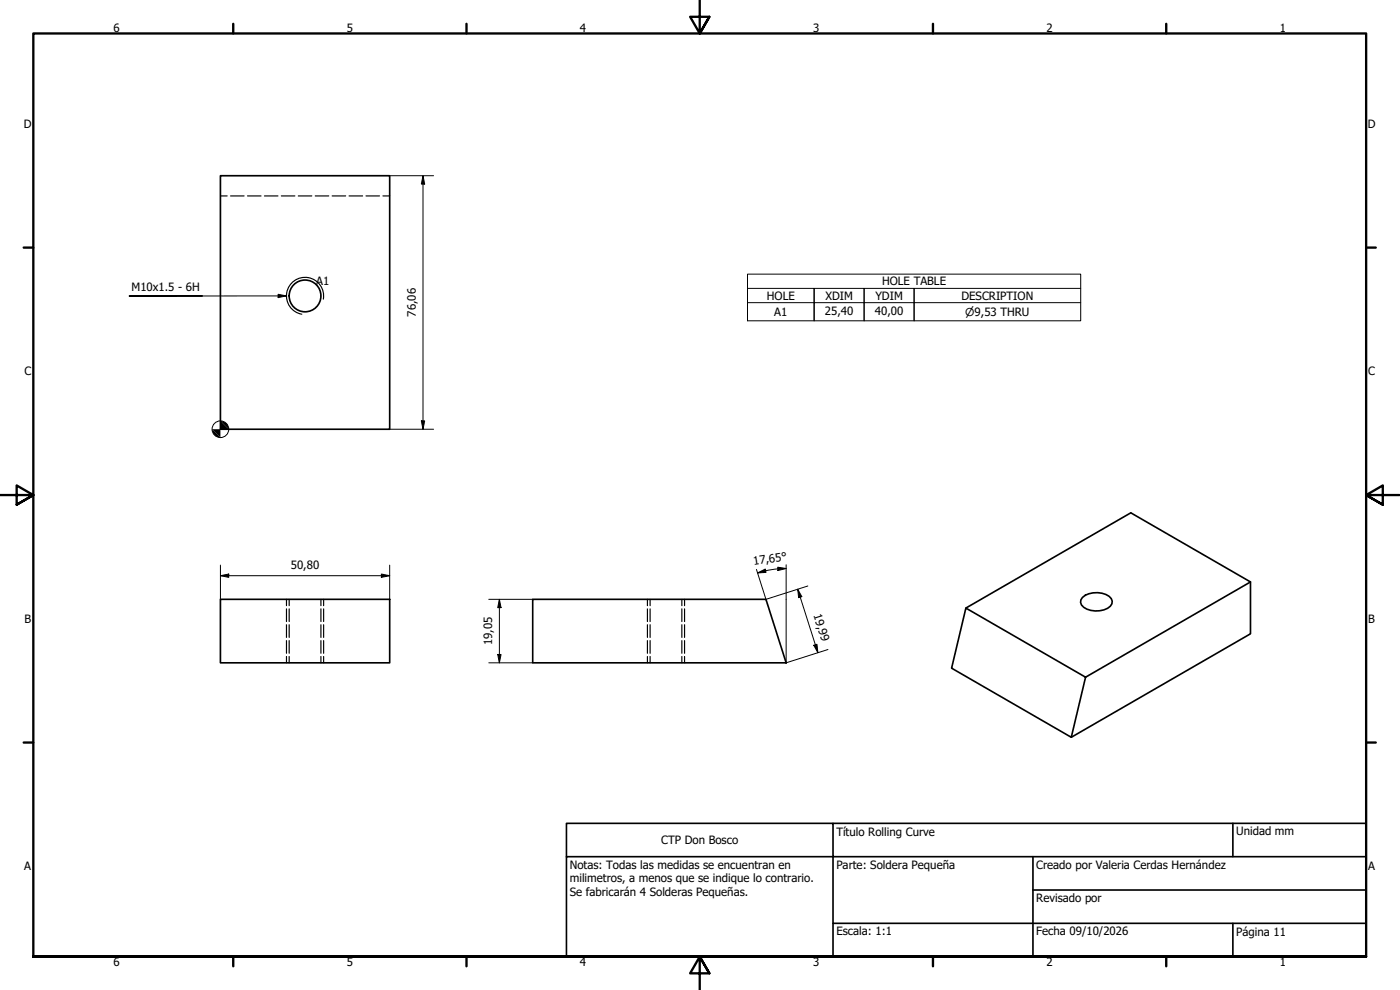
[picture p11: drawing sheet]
<svg xmlns="http://www.w3.org/2000/svg" width="420mm" height="297mm" viewBox="0 0 420 297" stroke-linecap="round" stroke-linejoin="round" font-family="sans-serif">
<defs><g id="words">
<g font-size="3.4">
<text x="34.1" y="9.6">6</text>
<text x="104.1" y="9.6">5</text>
<text x="174.1" y="9.6">4</text>
<text x="244.1" y="9.6">3</text>
<text x="314.1" y="9.6">2</text>
<text x="384.1" y="9.6">1</text>
<text x="7.2" y="38.4">D</text>
<text x="410.5" y="38.4">D</text>
<text x="39.5" y="87.2">M10x1.5 - 6H</text>
<text x="94.9" y="85.4">A1</text>
<text x="230.1" y="89.9">HOLE</text>
<text x="247.7" y="89.9">XDIM</text>
<text x="262.7" y="89.9">YDIM</text>
<text x="264.7" y="85.6">HOLE TABLE</text>
<text x="288.5" y="89.9">DESCRIPTION</text>
<text x="124.8" y="95" transform="rotate(-90 124.8 95)">76,06</text>
<text x="232.4" y="94.8">A1</text>
<text x="247.6" y="94.5">25,40</text>
<text x="262.6" y="94.5">40,00</text>
<text x="7.3" y="112.7">C</text>
<text x="410.6" y="112.7">C</text>
<text x="87.3" y="170.6">50,80</text>
<text x="226.2" y="169.6" transform="rotate(-9 226.2 169.6)">17,65°</text>
<text x="244.1" y="184.5" transform="rotate(73 244.1 184.5)">19,99</text>
<text x="7.3" y="186.9">B</text>
<text x="410.6" y="186.9">B</text>
<text x="147.7" y="193.6" transform="rotate(-90 147.7 193.6)">19,05</text>
<text x="251" y="250.9">Título Rolling Curve</text>
<text x="371" y="250.7">Unidad mm</text>
<text x="198.4" y="253.3">CTP Don Bosco</text>
<text x="7.3" y="261.2">A</text>
<text x="171" y="260.6">Notas: Todas las medidas se encuentran en</text>
<text x="251" y="260.8">Parte: Soldera Pequeña</text>
<text x="311" y="260.9">Creado por Valeria Cerdas Hernández</text>
<text x="410.6" y="261.2">A</text>
<text x="171" y="264.8">milimetros, a menos que se indique lo contrario.</text>
<text x="171" y="268.9">Se fabricarán 4 Solderas Pequeñas.</text>
<text x="311" y="270.6">Revisado por</text>
<text x="251" y="280.7">Escala: 1:1</text>
<text x="311" y="280.7">Fecha 09/10/2026</text>
<text x="371" y="280.9">Página 11</text>
<text x="34.1" y="289.9">6</text>
<text x="104.1" y="289.9">5</text>
<text x="174.1" y="289.9">4</text>
<text x="244.1" y="289.9">3</text>
<text x="314.1" y="289.9">2</text>
<text x="384.1" y="289.9">1</text>
</g>
<text font-size="3.3" x="289.7" y="94.7">⌀9,53 THRU</text>
</g></defs>
<!-- layer: Hidden (ISO) -->
<g fill="none" stroke="#000" stroke-width=".35">
<path d="M66.2 58.8h2M69.2 58.8h4.1M74.3 58.8h4M79.4 58.8h4M84.4 58.8h4.1M89.5 58.8h4.1M94.6 58.8h4.1M99.7 58.8h4M104.8 58.8h4M109.8 58.8h4.1M114.9 58.8h2.1M86 179.8v1.9"/>
<path d="M86.8 179.8v1.9M96.3 179.8v1.9M97.1 179.8v1.9M194.3 179.8v1.9M195.1 179.8v1.9M204.6 179.8v1.9M205.4 179.8v1.9M86 182.7v3.8M86 187.4v3.9M86 192.2v3.8M86 197v1.9M86.8 182.7v3.8"/>
<path d="M86.8 187.4v3.9M86.8 192.2v3.8M86.8 197v1.9M96.3 182.7v3.8M96.3 187.4v3.9M96.3 192.2v3.8M96.3 197v1.9M97.1 182.7v3.8M97.1 187.4v3.9M97.1 192.2v3.8M97.1 197v1.9M194.3 182.7v3.8"/>
<path d="M194.3 187.4v3.9M194.3 192.2v3.8M194.3 197v1.9M195.1 182.7v3.8M195.1 187.4v3.9M195.1 192.2v3.8M195.1 197v1.9M204.6 182.7v3.8M204.6 187.4v3.9M204.6 192.2v3.8M204.6 197v1.9M205.4 182.7v3.8"/>
<path d="M205.4 187.4v3.9M205.4 192.2v3.8M205.4 197v1.9"/>
</g>
<!-- layer: Visible (ISO) -->
<g fill="none" stroke="#000" stroke-width=".5">
<path d="M66.2 52.7h50.8v76.1h-50.8zM66.2 179.8h50.8v19.1h-50.8zM159.9 179.8h70l6 19.1h-76zM324.9 179.3a6.6 6.6 0 0 1 8.6 .3 2.01 2.01 0 0 1-1.1 2.9 6.8 6.8 0 0 1-7.8-1l-.3-.7 .1-.8zM375.3 174.6v15.6l-53.8 31M289.9 182.4l35.9 20.8-4.3 18-35.9-20.7zM289.9 182.4l49.5-28.5 35.9 20.7-49.5 28.6"/>
<circle cx="91.5" cy="88.8" r="4.8"/>
</g>
<!-- layer: Visible Narrow (ISO) -->
<path d="M97 89.8a5.6 5.6 0 0 0-4.5-6.5 5.6 5.6 0 0 0-6.4 4.5 5.6 5.6 0 0 0 4.5 6.5" fill="none" stroke="#000" stroke-width=".35"/>
<!-- layer: Border (ISO) -->
<g fill="none" stroke="#000" stroke-width=".7">
<path d="M70 7.1v2.9M140 7.1v2.9M210 0v10l-2.9-5h5.8l-2.9 5 2.9-5M280 7.1v2.9M350 7.1v2.9M7.1 74.3h2.9M410 74.3h2.9M0 148.5h10l-5-2.9v5.8l5-2.9-5 2.9M420 148.5h-10l5-2.9v5.8l-5-2.9 5 2.9M7.1 222.8h2.9M410 222.8h2.9M10 287v-277h400v277h-400h400"/>
<path d="M70 287v2.9M140 287v2.9M212.9 292l-2.9-5 2.9 5h-5.8l2.9-5v10M280 287v2.9M350 287v2.9"/>
</g>
<!-- layer: Title (ISO) -->
<path d="M170 257v-10h80v10h60M250 247h160v40h-100M310 257v30M310 257h100M370 247v10M250 277h160M310 267h100M370 277v10M250 287v-30h-80v30h140" fill="none" stroke="#000" stroke-width=".5"/>
<!-- layer: Sketch Geometry (ISO) -->
<path d="M235.9 179.8v19.1" fill="none" stroke="#000" stroke-width=".3"/>
<!-- layer: Dimension (ISO) -->
<g fill="none" stroke="#000" stroke-width=".3">
<path d="M117 52.7h13.1M126.9 52.7l.5 2.5h-1zM126.9 52.7v76.1M117 128.8h13.1M126.4 126.3h1l-.5 2.5zM66.2 172.7l2.4-.5v1zM66.2 172.7h50.8M66.2 169.6v10.2M114.4 172.2l2.6 .5-2.6 .5zM117 169.6v10.2M146.7 179.8h13.2M149.9 179.8l.5 2.5h-1z"/>
<path d="M149.9 179.8v19.1M227 170.8l2.9 9 12.5-4M227.4 171.9l2.2-1.1 .3 .9zM229.8 171.3l-2.4 .6M233.4 170.2l2.5 .4-2.4 .6zM235.9 170.6l-3.1 .1-3 .6M235.9 169.5v10.3M239.4 176.8l1.2 2.2-.9 .3zM239.4 176.8l6.1 19M146.7 198.9h13.2M149.4 196.4h1l-.5 2.5zM244.2 193.6l1-.3 .3 2.5z"/>
<path d="M248.5 194.9l-12.6 4"/>
<circle cx="66.1" cy="128.8" r="2.5"/>
</g>
<g fill="#000">
<path d="M126.9 52.7l.5 2.5h-1zM126.4 126.3h1l-.5 2.5zM66.2 172.7l2.4-.5v1zM114.4 172.2l2.6 .5-2.6 .5zM227.4 171.9l2.2-1.1 .3 .9zM233.4 170.2l2.5 .4-2.4 .6zM239.4 176.8l1.2 2.2-.9 .3zM149.4 196.4h1l-.5 2.5zM149.9 179.8l.5 2.5h-1zM244.2 193.6l1-.3 .3 2.5z"/>
<path d="M63.6 128.8l2.6 2.5a2.5 2.5 0 0 1-2.6-2.5z" fill-rule="evenodd"/>
<path d="M63.6 128.8l2.6 2.5v-5l2.4 2.5z" fill-rule="evenodd"/>
<path d="M66.2 126.3a2.5 2.5 0 0 1 2.4 2.5z" fill-rule="evenodd"/>
</g>
<!-- layer: Symbol (ISO) -->
<path d="M83.5 88.3l2.5 .5-2.5 .5zM86 88.8h-47.3h22M224.3 86.5h20v4.3v-4.3h15v4.3v-4.3h15v4.3v-4.3h50M224.3 90.8h20v5.5v-5.5h15v5.5v-5.5h15v5.5v-5.5h50M224.3 82.3h100v14h-100z" fill="none" stroke="#000" stroke-width=".3"/>
<path d="M83.5 88.3l2.5 .5-2.5 .5z" fill="#000"/>
<use href="#words"/>
</svg>
